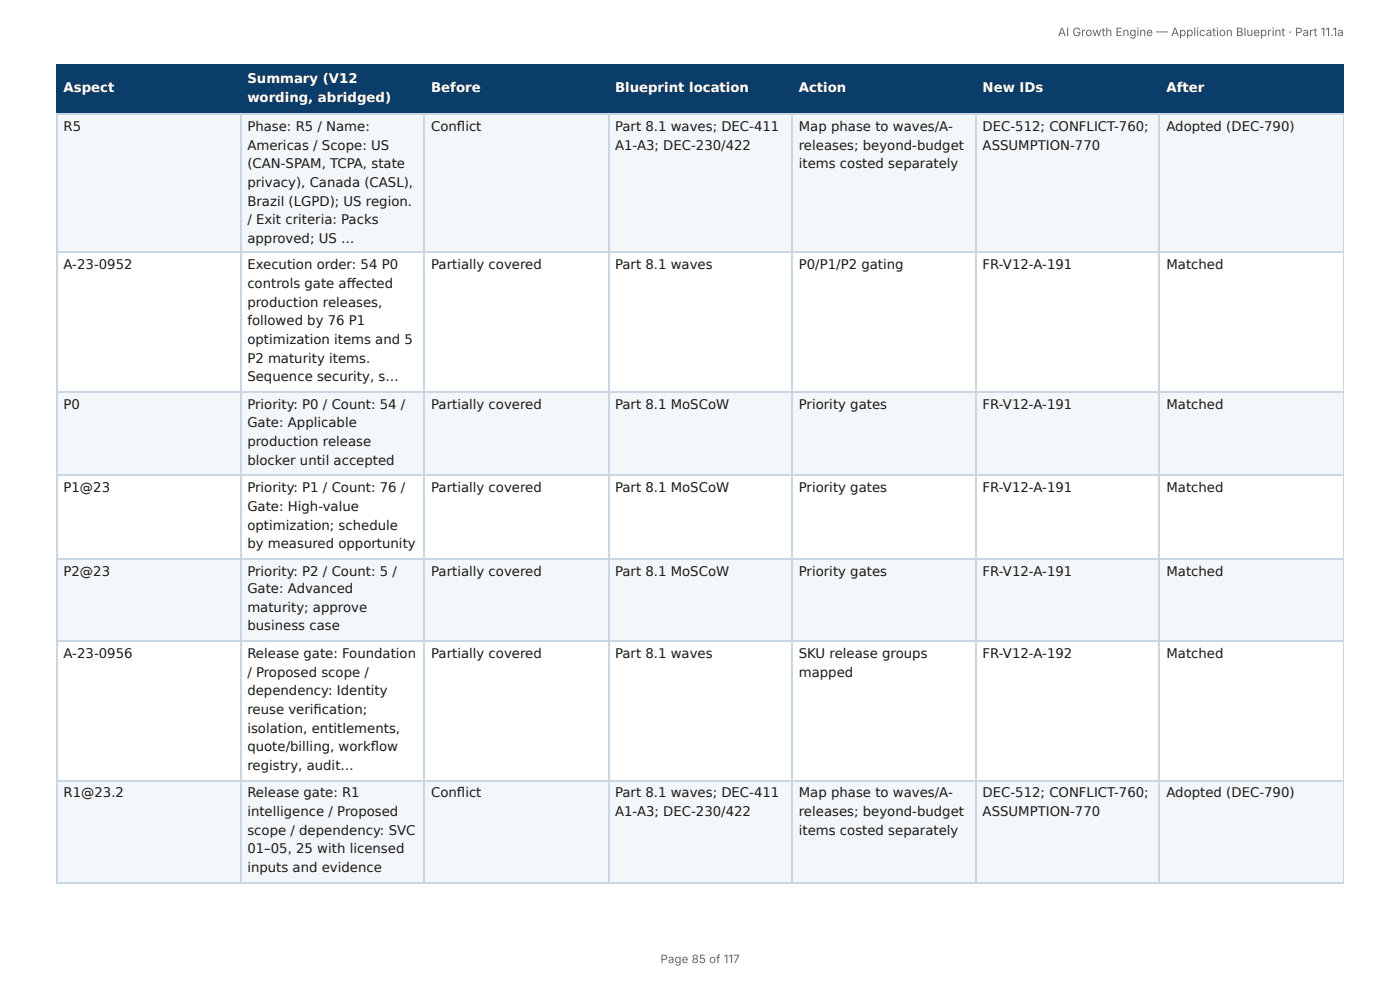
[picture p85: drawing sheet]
<svg xmlns="http://www.w3.org/2000/svg" width="297mm" height="210mm" viewBox="0 0 297 210" stroke-linecap="round" stroke-linejoin="round" font-family="sans-serif">
<defs><g id="words">
<g font-size="2.8" fill="#fff">
<text x="52.5" y="17.7">Summary (V12</text>
<text x="13.5" y="19.6">Aspect</text>
<text x="52.5" y="21.7">wording, abridged)</text>
<text x="91.6" y="19.6">Before</text>
<text x="130.6" y="19.6">Blueprint location</text>
<text x="169.7" y="19.6">Action</text>
<text x="208.7" y="19.6">New IDs</text>
<text x="247.7" y="19.6">After</text>
</g>
<g font-size="2.8" fill="#1a1a1a">
<text x="13.5" y="27.8">R5</text>
<text x="52.5" y="27.8">Phase: R5 / Name:</text>
<text x="91.6" y="27.8">Confl ict</text>
<text x="130.6" y="27.8">Part 8.1 waves; DEC-411</text>
<text x="169.7" y="27.8">Map phase to waves/A-</text>
<text x="208.7" y="27.8">DEC-512; CONFLICT-760;</text>
<text x="247.7" y="27.8">Adopted (DEC-790)</text>
<text x="52.5" y="31.7">Americas / Scope: US</text>
<text x="52.5" y="35.7">(CAN-SPAM, TCPA, state</text>
<text x="130.6" y="31.7">A1-A3; DEC-230/422</text>
<text x="169.7" y="31.7">releases; beyond-budget</text>
<text x="169.7" y="35.7">items costed separately</text>
<text x="208.7" y="31.7">ASSUMPTION-770</text>
<text x="52.5" y="39.7">privacy), Canada (CASL),</text>
<text x="52.5" y="43.7">Brazil (LGPD); US region.</text>
<text x="52.5" y="47.6">/ Exit criteria: Packs</text>
<text x="52.5" y="51.6">approved; US …</text>
<text x="13.5" y="57.1">A-23-0952</text>
<text x="52.5" y="57.1">Execution order: 54 P0</text>
<text x="91.6" y="57.1">Partially covered</text>
<text x="130.6" y="57.1">Part 8.1 waves</text>
<text x="169.7" y="57.1">P0/P1/P2 gating</text>
<text x="208.7" y="57.1">FR-V12-A-191</text>
<text x="247.7" y="57.1">Matched</text>
<text x="52.5" y="61.1">controls gate aff ected</text>
<text x="52.5" y="65.1">production releases,</text>
<text x="52.5" y="69.1">followed by 76 P1</text>
<text x="52.5" y="73">optimization items and 5</text>
<text x="52.5" y="77">P2 maturity items.</text>
<text x="52.5" y="81">Sequence security, s…</text>
<text x="13.5" y="86.8">P0</text>
<text x="52.5" y="86.8">Priority: P0 / Count: 54 /</text>
<text x="91.6" y="86.8">Partially covered</text>
<text x="130.6" y="86.8">Part 8.1 MoSCoW</text>
<text x="169.7" y="86.8">Priority gates</text>
<text x="208.7" y="86.8">FR-V12-A-191</text>
<text x="247.7" y="86.8">Matched</text>
<text x="52.5" y="90.8">Gate: Applicable</text>
<text x="52.5" y="94.7">production release</text>
<text x="52.5" y="98.7">blocker until accepted</text>
<text x="13.5" y="104.5">P1@23</text>
<text x="52.5" y="104.5">Priority: P1 / Count: 76 /</text>
<text x="91.6" y="104.5">Partially covered</text>
<text x="130.6" y="104.5">Part 8.1 MoSCoW</text>
<text x="169.7" y="104.5">Priority gates</text>
<text x="208.7" y="104.5">FR-V12-A-191</text>
<text x="247.7" y="104.5">Matched</text>
<text x="52.5" y="108.5">Gate: High-value</text>
<text x="52.5" y="112.4">optimization; schedule</text>
<text x="52.5" y="116.4">by measured opportunity</text>
<text x="13.5" y="122.2">P2@23</text>
<text x="52.5" y="122.2">Priority: P2 / Count: 5 /</text>
<text x="52.5" y="125.9">Gate: Advanced</text>
<text x="91.6" y="122.2">Partially covered</text>
<text x="130.6" y="122.2">Part 8.1 MoSCoW</text>
<text x="169.7" y="122.2">Priority gates</text>
<text x="208.7" y="122.2">FR-V12-A-191</text>
<text x="247.7" y="122.2">Matched</text>
<text x="52.5" y="129.9">maturity; approve</text>
<text x="52.5" y="133.9">business case</text>
<text x="13.5" y="139.7">A-23-0956</text>
<text x="52.5" y="139.7">Release gate: Foundation</text>
<text x="52.5" y="143.7">/ Proposed scope /</text>
<text x="91.6" y="139.7">Partially covered</text>
<text x="130.6" y="139.7">Part 8.1 waves</text>
<text x="169.7" y="139.7">SKU release groups</text>
<text x="169.7" y="143.7">mapped</text>
<text x="208.7" y="139.7">FR-V12-A-192</text>
<text x="247.7" y="139.7">Matched</text>
<text x="52.5" y="147.6">dependency: Identity</text>
<text x="52.5" y="151.6">reuse verifi cation;</text>
<text x="52.5" y="155.6">isolation, entitlements,</text>
<text x="52.5" y="159.5">quote/billing, workfl ow</text>
<text x="52.5" y="163.5">registry, audit…</text>
<text x="13.5" y="169.3">R1@23.2</text>
<text x="52.5" y="169.3">Release gate: R1</text>
<text x="52.5" y="173.3">intelligence / Proposed</text>
<text x="91.6" y="169.3">Confl ict</text>
<text x="130.6" y="169.3">Part 8.1 waves; DEC-411</text>
<text x="130.6" y="173.3">A1-A3; DEC-230/422</text>
<text x="169.7" y="169.3">Map phase to waves/A-</text>
<text x="169.7" y="173.3">releases; beyond-budget</text>
<text x="208.7" y="169.3">DEC-512; CONFLICT-760;</text>
<text x="208.7" y="173.3">ASSUMPTION-770</text>
<text x="247.7" y="169.3">Adopted (DEC-790)</text>
<text x="52.5" y="177.3">scope / dependency: SVC</text>
<text x="169.7" y="177.3">items costed separately</text>
<text x="52.5" y="181.2">01–05, 25 with licensed</text>
<text x="52.5" y="185.2">inputs and evidence</text>
</g>
<g font-size="2.5" fill="#666">
<text x="224.7" y="7.7">AI Growth Engine — Application Blueprint · Part 11.1a</text>
<text x="140.3" y="204.5">Page 85 of 117</text>
</g>
</g></defs>
<g fill="#0b3d6b">
<path d="M12.2 14h38.9v10.1h-38.9z"/>
<path d="M51.1 14h39.1v10.1h-39.1z"/>
<path d="M90.2 14h38.9v10.1h-38.9z"/>
<path d="M129.1 14h39.2v10.1h-39.2z"/>
<path d="M168.3 14h38.9v10.1h-38.9z"/>
<path d="M207.2 14h39.1v10.1h-39.1z"/>
<path d="M246.3 14h39.1v10.1h-39.1z"/>
</g>
<g fill="#f4f7fa">
<path d="M12.2 24.1h38.9v29.6h-38.9z"/>
<path d="M51.1 24.1h39.1v29.6h-39.1z"/>
<path d="M90.2 24.1h38.9v29.6h-38.9z"/>
<path d="M129.1 24.1h39.2v29.6h-39.2z"/>
<path d="M168.3 24.1h38.9v29.6h-38.9z"/>
<path d="M207.2 24.1h39.1v29.6h-39.1z"/>
<path d="M246.3 24.1h39.1v29.6h-39.1z"/>
<path d="M12.2 83.3h38.9v17.5h-38.9z"/>
<path d="M51.1 83.3h39.1v17.5h-39.1z"/>
<path d="M90.2 83.3h38.9v17.5h-38.9z"/>
<path d="M129.1 83.3h39.2v17.5h-39.2z"/>
<path d="M168.3 83.3h38.9v17.5h-38.9z"/>
<path d="M207.2 83.3h39.1v17.5h-39.1z"/>
<path d="M246.3 83.3h39.1v17.5h-39.1z"/>
<path d="M12.2 118.5h38.9v17.8h-38.9z"/>
<path d="M51.1 118.5h39.1v17.8h-39.1z"/>
<path d="M90.2 118.5h38.9v17.8h-38.9z"/>
<path d="M129.1 118.5h39.2v17.8h-39.2z"/>
<path d="M168.3 118.5h38.9v17.8h-38.9z"/>
<path d="M207.2 118.5h39.1v17.8h-39.1z"/>
<path d="M246.3 118.5h39.1v17.8h-39.1z"/>
<path d="M12.2 165.6h38.9v21.7h-38.9z"/>
<path d="M51.1 165.6h39.1v21.7h-39.1z"/>
<path d="M90.2 165.6h38.9v21.7h-38.9z"/>
<path d="M129.1 165.6h39.2v21.7h-39.2z"/>
<path d="M168.3 165.6h38.9v21.7h-38.9z"/>
<path d="M207.2 165.6h39.1v21.7h-39.1z"/>
<path d="M246.3 165.6h39.1v21.7h-39.1z"/>
</g>
<path d="M11.9 13.9h273.5M12 13.8v10.5M51.2 13.8v10.5M90.1 13.8v10.5M129.2 13.8v10.5M168.1 13.8v10.5M207.3 13.8v10.5M246.2 13.8v10.5M11.9 24.2h273.5" fill="none" stroke="#0b3d6b" stroke-width=".26"/>
<path d="M285.3 13.8v10.5" fill="none" stroke="#0b3d6b" stroke-width=".21"/>
<g fill="none" stroke="#c9d6e3" stroke-width=".26">
<path d="M11.9 24.2h273.5M12 24.3v163M51.2 24.3v163M90.1 24.3v163M129.2 24.3v163M168.1 24.3v163M207.3 24.3v163M246.2 24.3v163M11.9 53.6h273.5M11.9 83.2h273.5M11.9 100.9h273.5M11.9 118.7h273.5"/>
<path d="M11.9 136.1h273.5M11.9 165.8h273.5M11.9 187.5h273.5"/>
</g>
<path d="M285.3 24.3v163" fill="none" stroke="#c9d6e3" stroke-width=".21"/>
<use href="#words"/>
</svg>
